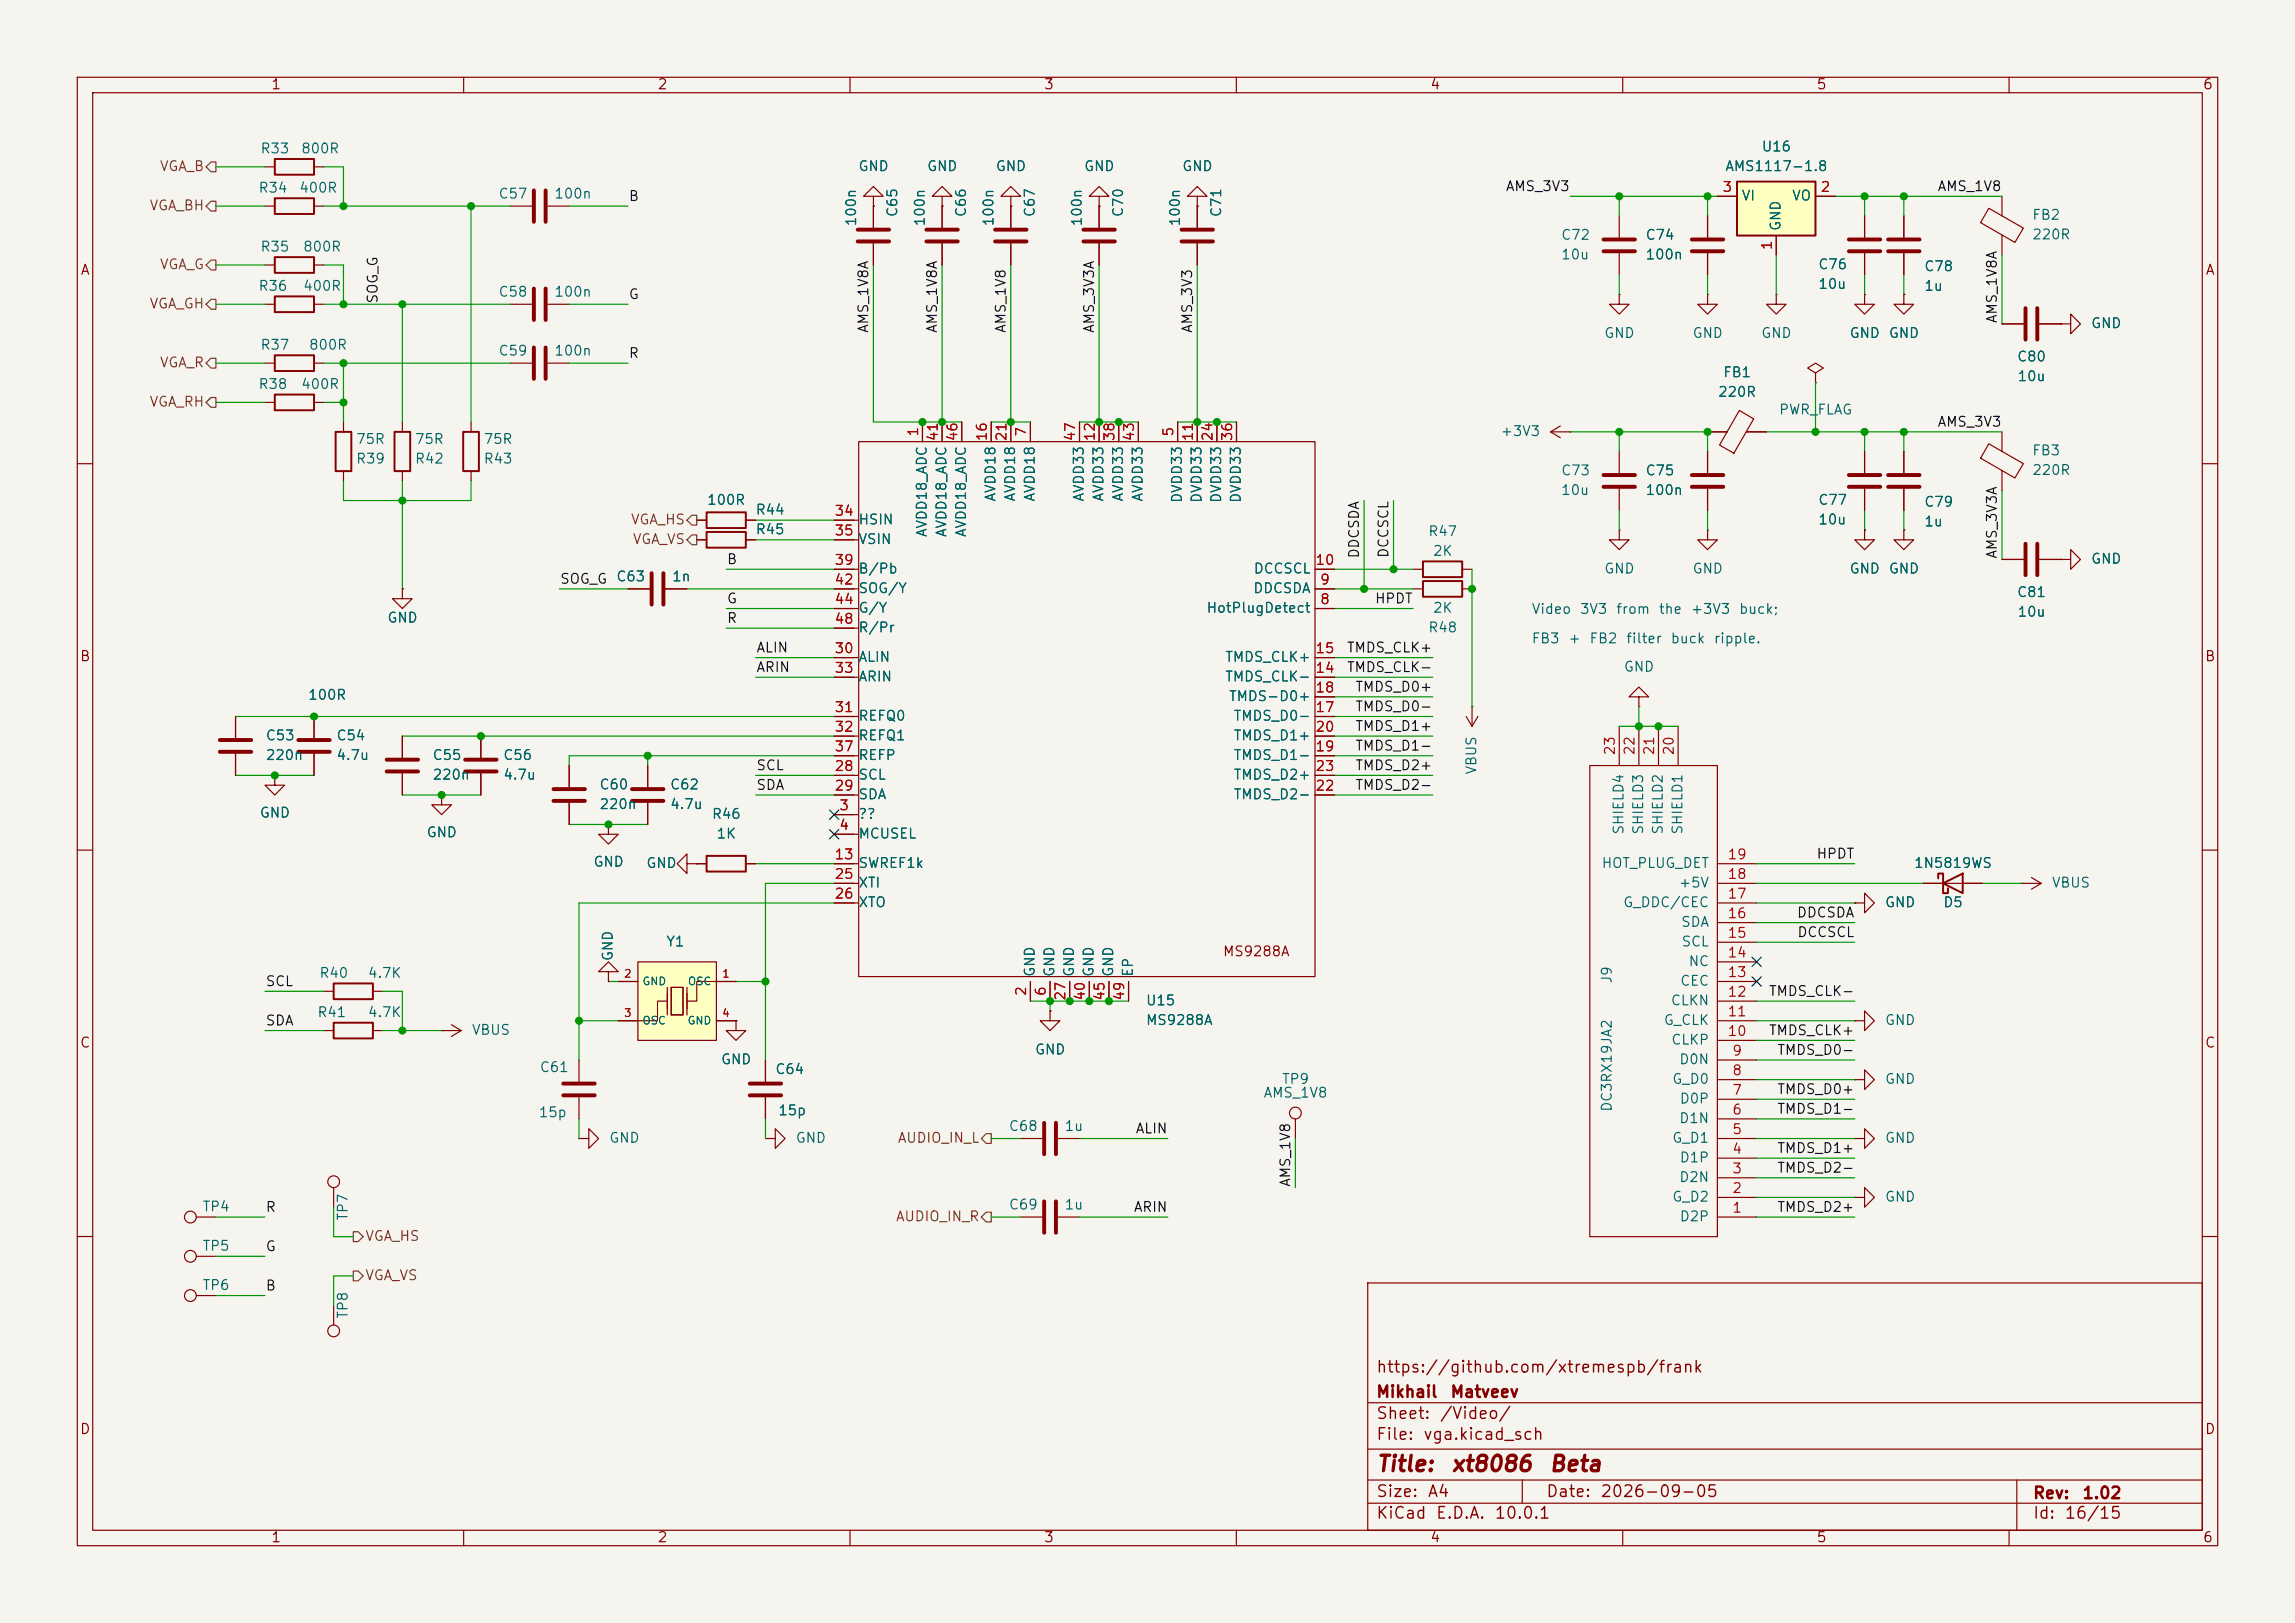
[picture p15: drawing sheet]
<svg xmlns="http://www.w3.org/2000/svg" width="297mm" height="210mm" viewBox="0 0 297 210" stroke-linecap="round" stroke-linejoin="round" font-family="sans-serif">
<defs><g id="words">
<g font-size="2" fill="#840000">
<text x="178" y="190.9">Title:</text>
<text x="187.7" y="190.9">xt8086</text>
<text x="200.4" y="190.9">Beta</text>
</g>
<g font-size="1.5" fill="#840000">
<text x="178" y="178">https://github.com/xtremespb/frank</text>
<text x="178" y="184">Sheet:</text>
<text x="178" y="181.2">Mikhail</text>
<text x="186.2" y="184">/Video/</text>
<text x="187.6" y="181.2">Matveev</text>
<text x="178" y="186.7">File:</text>
<text x="184.1" y="186.7">vga.kicad_sch</text>
<text x="178" y="196.9">KiCad</text>
<text x="178" y="194.1">Size:</text>
<text x="184.7" y="194.1">A4</text>
<text x="185.7" y="196.9">E.D.A.</text>
<text x="193.3" y="196.9">10.0.1</text>
<text x="200" y="194.1">Date:</text>
<text x="207" y="194.1">2026-09-05</text>
<text x="263" y="194.3">Rev:</text>
<text x="263" y="196.9">Id:</text>
<text x="267.1" y="196.9">16/15</text>
<text x="269.4" y="194.3">1.02</text>
</g>
<g font-size="1.3" fill="#840000">
<text x="35" y="11.9">1</text>
<text x="85" y="11.9">2</text>
<text x="135" y="11.9">3</text>
<text x="185" y="11.9">4</text>
<text x="235" y="11.9">5</text>
<text x="285" y="11.9">6</text>
<text x="10.3" y="35.9">A</text>
<text x="285.3" y="35.9">A</text>
<text x="10.3" y="85.9">B</text>
<text x="285.3" y="85.9">B</text>
<text x="158.2" y="124.1">MS9288A</text>
<text x="10.3" y="135.9">C</text>
<text x="285.3" y="135.9">C</text>
<text x="10.3" y="185.9">D</text>
<text x="285.3" y="185.9">D</text>
<text x="35" y="199.9">1</text>
<text x="85" y="199.9">2</text>
<text x="135" y="199.9">3</text>
<text x="185" y="199.9">4</text>
<text x="235" y="199.9">5</text>
<text x="285" y="199.9">6</text>
</g>
<g font-size="1.3" fill="#725600">
<text x="20.6" y="22.5">VGA_B</text>
<text x="19.3" y="27.5">VGA_BH</text>
<text x="20.6" y="35.2">VGA_G</text>
<text x="19.3" y="40.2">VGA_GH</text>
<text x="20.6" y="47.9">VGA_R</text>
<text x="19.3" y="52.9">VGA_RH</text>
<text x="81.6" y="68.2">VGA_HS</text>
<text x="81.8" y="70.7">VGA_VS</text>
<text x="116.1" y="148.2">AUDIO_IN_L</text>
<text x="47.2" y="160.9">VGA_HS</text>
<text x="115.8" y="158.3">AUDIO_IN_R</text>
<text x="47.2" y="166">VGA_VS</text>
</g>
<g font-size="1.3" fill="#006464">
<text x="33.6" y="20.2">R33</text>
<text x="38.9" y="20.2">800R</text>
<text x="111" y="22.5">GND</text>
<text x="119.9" y="22.5">GND</text>
<text x="128.8" y="22.5">GND</text>
<text x="140.2" y="22.5">GND</text>
<text x="152.9" y="22.5">GND</text>
<text x="223.2" y="22.5">AMS1117-1.8</text>
<text x="227.9" y="19.9">U16</text>
<text x="33.4" y="25.2">R34</text>
<text x="38.6" y="25.2">400R</text>
<text x="64.4" y="26">C57</text>
<text x="71.6" y="26">100n</text>
<text x="111.1" y="29.4" transform="rotate(-90 111.1 29.4)">100n</text>
<text x="116.4" y="28.2" transform="rotate(-90 116.4 28.2)">C65</text>
<text x="120" y="29.4" transform="rotate(-90 120 29.4)">100n</text>
<text x="125.3" y="28.2" transform="rotate(-90 125.3 28.2)">C66</text>
<text x="128.9" y="29.4" transform="rotate(-90 128.9 29.4)">100n</text>
<text x="134.2" y="28.2" transform="rotate(-90 134.2 28.2)">C67</text>
<text x="140.3" y="29.4" transform="rotate(-90 140.3 29.4)">100n</text>
<text x="145.6" y="28.2" transform="rotate(-90 145.6 28.2)">C70</text>
<text x="153" y="29.4" transform="rotate(-90 153 29.4)">100n</text>
<text x="158.3" y="28.2" transform="rotate(-90 158.3 28.2)">C71</text>
<text x="225.3" y="26.3">VI</text>
<text x="230.7" y="30" transform="rotate(-90 230.7 30)">GND</text>
<text x="231.8" y="26.3">VO</text>
<text x="262.9" y="28.8">FB2</text>
<text x="33.6" y="32.9">R35</text>
<text x="39.1" y="32.9">800R</text>
<text x="201.9" y="31.3">C72</text>
<text x="201.9" y="33.9">10u</text>
<text x="212.9" y="33.9">100n</text>
<text x="212.9" y="31.3">C74</text>
<text x="235.2" y="35.2">C76</text>
<text x="248.9" y="35.4">C78</text>
<text x="262.9" y="31.3">220R</text>
<text x="33.4" y="37.9">R36</text>
<text x="39.1" y="37.9">400R</text>
<text x="64.4" y="38.7">C58</text>
<text x="71.6" y="38.7">100n</text>
<text x="235.2" y="37.7">10u</text>
<text x="248.9" y="37.9">1u</text>
<text x="33.6" y="45.6">R37</text>
<text x="39.9" y="45.6">800R</text>
<text x="64.4" y="46.3">C59</text>
<text x="71.6" y="46.3">100n</text>
<text x="207.5" y="44">GND</text>
<text x="218.9" y="44">GND</text>
<text x="227.8" y="44">GND</text>
<text x="239.3" y="44">GND</text>
<text x="244.3" y="44">GND</text>
<text x="260.9" y="47.1">C80</text>
<text x="270.5" y="42.8">GND</text>
<text x="33.4" y="50.6">R38</text>
<text x="38.9" y="50.6">400R</text>
<text x="222.2" y="51.7">220R</text>
<text x="222.9" y="49.1">FB1</text>
<text x="230.1" y="53.9">PWR_FLAG</text>
<text x="261" y="49.6">10u</text>
<text x="46" y="57.8">75R</text>
<text x="53.6" y="57.8">75R</text>
<text x="62.5" y="57.8">75R</text>
<text x="194.1" y="56.7">+3V3</text>
<text x="262.9" y="59.2">FB3</text>
<text x="46" y="60.3">R39</text>
<text x="53.6" y="60.3">R42</text>
<text x="62.5" y="60.3">R43</text>
<text x="91.4" y="65.6">100R</text>
<text x="129.1" y="65" transform="rotate(-90 129.1 65)">AVDD18</text>
<text x="131.7" y="65" transform="rotate(-90 131.7 65)">AVDD18</text>
<text x="134.2" y="65" transform="rotate(-90 134.2 65)">AVDD18</text>
<text x="140.6" y="65" transform="rotate(-90 140.6 65)">AVDD33</text>
<text x="143.1" y="65" transform="rotate(-90 143.1 65)">AVDD33</text>
<text x="145.6" y="65" transform="rotate(-90 145.6 65)">AVDD33</text>
<text x="148.2" y="65" transform="rotate(-90 148.2 65)">AVDD33</text>
<text x="153.3" y="65.2" transform="rotate(-90 153.3 65.2)">DVDD33</text>
<text x="155.8" y="65.2" transform="rotate(-90 155.8 65.2)">DVDD33</text>
<text x="158.3" y="65.2" transform="rotate(-90 158.3 65.2)">DVDD33</text>
<text x="160.9" y="65.2" transform="rotate(-90 160.9 65.2)">DVDD33</text>
<text x="201.9" y="61.8">C73</text>
<text x="201.9" y="64.4">10u</text>
<text x="212.9" y="64.4">100n</text>
<text x="212.9" y="61.8">C75</text>
<text x="235.2" y="65.6">C77</text>
<text x="248.9" y="65.9">C79</text>
<text x="262.9" y="61.8">220R</text>
<text x="97.7" y="69.4">R45</text>
<text x="97.7" y="66.9">R44</text>
<text x="111" y="68.2">HSIN</text>
<text x="111" y="70.7">VSIN</text>
<text x="120.2" y="69.6" transform="rotate(-90 120.2 69.6)">AVDD18_ADC</text>
<text x="122.8" y="69.6" transform="rotate(-90 122.8 69.6)">AVDD18_ADC</text>
<text x="125.3" y="69.6" transform="rotate(-90 125.3 69.6)">AVDD18_ADC</text>
<text x="184.7" y="69.7">R47</text>
<text x="235.2" y="68.2">10u</text>
<text x="248.9" y="68.4">1u</text>
<text x="79.7" y="75.5">C63</text>
<text x="86.9" y="75.5">1n</text>
<text x="111" y="74.5">B/Pb</text>
<text x="111" y="77.1">SOG/Y</text>
<text x="162.1" y="77.1">DDCSDA</text>
<text x="162.2" y="74.5">DCCSCL</text>
<text x="185.3" y="72.2">2K</text>
<text x="207.5" y="74.5">GND</text>
<text x="218.9" y="74.5">GND</text>
<text x="239.3" y="74.5">GND</text>
<text x="244.3" y="74.5">GND</text>
<text x="260.9" y="77.6">C81</text>
<text x="270.5" y="73.3">GND</text>
<text x="50" y="80.9">GND</text>
<text x="111" y="79.6">G/Y</text>
<text x="111" y="82.1">R/Pr</text>
<text x="156" y="79.6">HotPlugDetect</text>
<text x="184.7" y="82.1">R48</text>
<text x="185.3" y="79.6">2K</text>
<text x="261" y="80.1">10u</text>
<text x="111" y="86">ALIN</text>
<text x="111" y="88.5">ARIN</text>
<text x="158.5" y="88.5">TMDS_CLK-</text>
<text x="158.5" y="86">TMDS_CLK+</text>
<text x="210.1" y="87.2">GND</text>
<text x="39.8" y="90.9">100R</text>
<text x="111" y="93.6">REFQ0</text>
<text x="158.9" y="91">TMDS-D0+</text>
<text x="159.6" y="93.6">TMDS_D0-</text>
<text x="34.3" y="98.7">220n</text>
<text x="34.3" y="96.1">C53</text>
<text x="43.4" y="96.1">C54</text>
<text x="43.4" y="98.7">4.7u</text>
<text x="55.9" y="101.2">220n</text>
<text x="55.9" y="98.7">C55</text>
<text x="65" y="98.7">C56</text>
<text x="65" y="101.2">4.7u</text>
<text x="111" y="101.2">SCL</text>
<text x="111" y="96.1">REFQ1</text>
<text x="111" y="98.7">REFP</text>
<text x="159.6" y="98.7">TMDS_D1-</text>
<text x="159.6" y="96.1">TMDS_D1+</text>
<text x="159.6" y="101.2">TMDS_D2+</text>
<text x="191.4" y="100.3" transform="rotate(-90 191.4 100.3)">VBUS</text>
<text x="33.5" y="106.1">GND</text>
<text x="77.5" y="105">220n</text>
<text x="77.5" y="102.5">C60</text>
<text x="86.6" y="102.5">C62</text>
<text x="86.6" y="105">4.7u</text>
<text x="92" y="106.3">R46</text>
<text x="111" y="106.3">??</text>
<text x="111" y="103.7">SDA</text>
<text x="159.6" y="103.7">TMDS_D2-</text>
<text x="55.1" y="108.6">GND</text>
<text x="76.7" y="112.5">GND</text>
<text x="83.5" y="112.6">GND</text>
<text x="92.6" y="108.8">1K</text>
<text x="111" y="108.8">MCUSEL</text>
<text x="111" y="112.6">SWREF1k</text>
<text x="207.2" y="112.6">HOT_PLUG_DET</text>
<text x="210.4" y="108.1" transform="rotate(-90 210.4 108.1)">SHIELD4</text>
<text x="213" y="108.1" transform="rotate(-90 213 108.1)">SHIELD3</text>
<text x="215.5" y="108.1" transform="rotate(-90 215.5 108.1)">SHIELD2</text>
<text x="218" y="108.1" transform="rotate(-90 218 108.1)">SHIELD1</text>
<text x="247.6" y="112.6">1N5819WS</text>
<text x="111" y="115.2">XTI</text>
<text x="111" y="117.7">XTO</text>
<text x="210" y="117.7">G_DDC/CEC</text>
<text x="217.2" y="115.2">+5V</text>
<text x="243.8" y="117.7">GND</text>
<text x="251.4" y="117.7">D5</text>
<text x="265.4" y="115.2">VBUS</text>
<text x="79.6" y="124.5" transform="rotate(-90 79.6 124.5)">GND</text>
<text x="86.1" y="122.8">Y1</text>
<text x="217.5" y="120.2">SDA</text>
<text x="217.5" y="122.8">SCL</text>
<text x="218.4" y="125.3">NC</text>
<text x="41" y="131.9">R41</text>
<text x="41.2" y="126.8">R40</text>
<text x="47.5" y="131.9">4.7K</text>
<text x="47.5" y="126.8">4.7K</text>
<text x="134.2" y="126.5" transform="rotate(-90 134.2 126.5)">GND</text>
<text x="136.8" y="126.5" transform="rotate(-90 136.8 126.5)">GND</text>
<text x="139.3" y="126.5" transform="rotate(-90 139.3 126.5)">GND</text>
<text x="141.8" y="126.5" transform="rotate(-90 141.8 126.5)">GND</text>
<text x="144.4" y="126.5" transform="rotate(-90 144.4 126.5)">GND</text>
<text x="146.9" y="126.5" transform="rotate(-90 146.9 126.5)">EP</text>
<text x="148.2" y="130.4">U15</text>
<text x="208.9" y="127.4" transform="rotate(-90 208.9 127.4)">J9</text>
<text x="216.1" y="130.4">CLKN</text>
<text x="217.3" y="127.9">CEC</text>
<text x="61" y="134.2">VBUS</text>
<text x="133.9" y="136.8">GND</text>
<text x="148.2" y="132.9">MS9288A</text>
<text x="215.2" y="132.9">G_CLK</text>
<text x="216.2" y="135.5">CLKP</text>
<text x="243.8" y="132.9">GND</text>
<text x="69.8" y="139">C61</text>
<text x="93.2" y="138">GND</text>
<text x="100.2" y="139.3">C64</text>
<text x="163.4" y="142.3">AMS_1V8</text>
<text x="165.8" y="140.6">TP9</text>
<text x="208.9" y="144" transform="rotate(-90 208.9 144)">DC3RX19JA2</text>
<text x="216.3" y="140.6">G_D0</text>
<text x="217.2" y="138">D0N</text>
<text x="217.3" y="143.1">D0P</text>
<text x="243.8" y="140.6">GND</text>
<text x="69.6" y="144.9">15p</text>
<text x="78.7" y="148.2">GND</text>
<text x="100.6" y="144.6">15p</text>
<text x="102.9" y="148.2">GND</text>
<text x="130.5" y="146.7">C68</text>
<text x="137.7" y="146.7">1u</text>
<text x="216.3" y="148.2">G_D1</text>
<text x="217.2" y="145.6">D1N</text>
<text x="243.8" y="148.2">GND</text>
<text x="216.3" y="155.8">G_D2</text>
<text x="217.2" y="153.3">D2N</text>
<text x="217.3" y="150.7">D1P</text>
<text x="243.8" y="155.8">GND</text>
<text x="26.1" y="157.1">TP4</text>
<text x="45.3" y="158" transform="rotate(-90 45.3 158)">TP7</text>
<text x="130.5" y="156.8">C69</text>
<text x="137.7" y="156.8">1u</text>
<text x="217.3" y="158.3">D2P</text>
<text x="26.1" y="162.2">TP5</text>
<text x="26.1" y="167.2">TP6</text>
<text x="45.3" y="170.7" transform="rotate(-90 45.3 170.7)">TP8</text>
</g>
<g font-size="1.3" fill="#0f0f0f">
<text x="81.3" y="26.3">B</text>
<text x="194.8" y="25.1">AMS_3V3</text>
<text x="250.7" y="25.1">AMS_1V8</text>
<text x="49.2" y="39.4" transform="rotate(-90 49.2 39.4)">SOG_G</text>
<text x="81.3" y="39">G</text>
<text x="258.7" y="41.9" transform="rotate(-90 258.7 41.9)">AMS_1V8A</text>
<text x="81.3" y="46.6">R</text>
<text x="112.7" y="43.2" transform="rotate(-90 112.7 43.2)">AMS_1V8A</text>
<text x="121.6" y="43.2" transform="rotate(-90 121.6 43.2)">AMS_1V8A</text>
<text x="130.5" y="43.2" transform="rotate(-90 130.5 43.2)">AMS_1V8</text>
<text x="141.9" y="43.2" transform="rotate(-90 141.9 43.2)">AMS_3V3A</text>
<text x="154.6" y="43.2" transform="rotate(-90 154.6 43.2)">AMS_3V3</text>
<text x="250.7" y="55.5">AMS_3V3</text>
<text x="72.4" y="75.9">SOG_G</text>
<text x="94" y="73.3">B</text>
<text x="176.2" y="72.4" transform="rotate(-90 176.2 72.4)">DDCSDA</text>
<text x="180" y="72.3" transform="rotate(-90 180 72.3)">DCCSCL</text>
<text x="258.7" y="72.4" transform="rotate(-90 258.7 72.4)">AMS_3V3A</text>
<text x="94" y="80.9">R</text>
<text x="94" y="78.4">G</text>
<text x="177.8" y="78.4">HPDT</text>
<text x="97.8" y="87.3">ARIN</text>
<text x="97.8" y="84.7">ALIN</text>
<text x="174.2" y="87.3">TMDS_CLK-</text>
<text x="174.2" y="84.7">TMDS_CLK+</text>
<text x="175.3" y="89.8">TMDS_D0+</text>
<text x="175.3" y="94.9">TMDS_D1+</text>
<text x="175.3" y="92.4">TMDS_D0-</text>
<text x="97.8" y="100">SCL</text>
<text x="175.3" y="100">TMDS_D2+</text>
<text x="175.3" y="97.4">TMDS_D1-</text>
<text x="97.8" y="102.5">SDA</text>
<text x="175.3" y="102.5">TMDS_D2-</text>
<text x="235" y="111.4">HPDT</text>
<text x="232.4" y="119">DDCSDA</text>
<text x="232.5" y="121.6">DCCSCL</text>
<text x="34.3" y="127.9">SCL</text>
<text x="228.8" y="129.2">TMDS_CLK-</text>
<text x="34.3" y="133">SDA</text>
<text x="228.8" y="134.3">TMDS_CLK+</text>
<text x="229.9" y="136.8">TMDS_D0-</text>
<text x="229.9" y="141.9">TMDS_D0+</text>
<text x="146.9" y="147">ALIN</text>
<text x="229.9" y="149.5">TMDS_D1+</text>
<text x="229.9" y="144.4">TMDS_D1-</text>
<text x="167.3" y="153.7" transform="rotate(-90 167.3 153.7)">AMS_1V8</text>
<text x="229.9" y="152.1">TMDS_D2-</text>
<text x="34.3" y="157.1">R</text>
<text x="146.6" y="157.1">ARIN</text>
<text x="229.9" y="157.1">TMDS_D2+</text>
<text x="34.3" y="167.3">B</text>
<text x="34.3" y="162.2">G</text>
</g>
<g font-size="1.3" fill="#a90000">
<text x="222.8" y="25.1">3</text>
<text x="235.5" y="25.1">2</text>
<text x="229.6" y="32.5" transform="rotate(-90 229.6 32.5)">1</text>
<text x="119.1" y="56.6" transform="rotate(-90 119.1 56.6)">1</text>
<text x="121.7" y="57.2" transform="rotate(-90 121.7 57.2)">41</text>
<text x="124.2" y="57.2" transform="rotate(-90 124.2 57.2)">46</text>
<text x="128" y="57.2" transform="rotate(-90 128 57.2)">16</text>
<text x="130.6" y="57.2" transform="rotate(-90 130.6 57.2)">21</text>
<text x="133.1" y="56.6" transform="rotate(-90 133.1 56.6)">7</text>
<text x="139.4" y="57.2" transform="rotate(-90 139.4 57.2)">47</text>
<text x="142" y="57.2" transform="rotate(-90 142 57.2)">12</text>
<text x="144.5" y="57.2" transform="rotate(-90 144.5 57.2)">38</text>
<text x="147.1" y="57.2" transform="rotate(-90 147.1 57.2)">43</text>
<text x="152.1" y="56.6" transform="rotate(-90 152.1 56.6)">5</text>
<text x="154.7" y="57.2" transform="rotate(-90 154.7 57.2)">11</text>
<text x="157.2" y="57.2" transform="rotate(-90 157.2 57.2)">24</text>
<text x="159.8" y="57.2" transform="rotate(-90 159.8 57.2)">36</text>
<text x="107.9" y="67.1">34</text>
<text x="107.9" y="69.6">35</text>
<text x="107.9" y="73.4">39</text>
<text x="107.9" y="75.9">42</text>
<text x="170.1" y="73.4">10</text>
<text x="170.7" y="75.9">9</text>
<text x="107.9" y="78.5">44</text>
<text x="107.9" y="81">48</text>
<text x="170.7" y="78.5">8</text>
<text x="107.9" y="84.8">30</text>
<text x="107.9" y="87.4">33</text>
<text x="170.1" y="87.4">14</text>
<text x="170.1" y="84.8">15</text>
<text x="170.1" y="89.9">18</text>
<text x="107.9" y="92.5">31</text>
<text x="107.9" y="95">32</text>
<text x="170.1" y="92.5">17</text>
<text x="170.1" y="95">20</text>
<text x="107.9" y="100.1">28</text>
<text x="107.9" y="97.5">37</text>
<text x="170.1" y="97.5">19</text>
<text x="170.1" y="100.1">23</text>
<text x="209.3" y="97.8" transform="rotate(-90 209.3 97.8)">23</text>
<text x="211.8" y="97.8" transform="rotate(-90 211.8 97.8)">22</text>
<text x="214.4" y="97.8" transform="rotate(-90 214.4 97.8)">21</text>
<text x="216.9" y="97.8" transform="rotate(-90 216.9 97.8)">20</text>
<text x="107.9" y="102.6">29</text>
<text x="108.5" y="105.2">3</text>
<text x="108.5" y="107.7">4</text>
<text x="170.1" y="102.6">22</text>
<text x="107.9" y="111.5">13</text>
<text x="223.5" y="111.5">19</text>
<text x="107.9" y="114">25</text>
<text x="107.9" y="116.6">26</text>
<text x="223.5" y="119.1">16</text>
<text x="223.5" y="116.6">17</text>
<text x="223.5" y="114">18</text>
<text x="223.5" y="124.2">14</text>
<text x="223.5" y="121.7">15</text>
<text x="133.1" y="129" transform="rotate(-90 133.1 129)">2</text>
<text x="135.6" y="129" transform="rotate(-90 135.6 129)">6</text>
<text x="138.2" y="129.6" transform="rotate(-90 138.2 129.6)">27</text>
<text x="140.7" y="129.6" transform="rotate(-90 140.7 129.6)">40</text>
<text x="143.3" y="129.6" transform="rotate(-90 143.3 129.6)">45</text>
<text x="145.8" y="129.6" transform="rotate(-90 145.8 129.6)">49</text>
<text x="223.5" y="131.8">11</text>
<text x="223.5" y="129.3">12</text>
<text x="223.5" y="126.7">13</text>
<text x="223.5" y="134.4">10</text>
<text x="224.1" y="136.9">9</text>
<text x="224.1" y="142">7</text>
<text x="224.1" y="139.4">8</text>
<text x="224.1" y="149.6">4</text>
<text x="224.1" y="147.1">5</text>
<text x="224.1" y="144.5">6</text>
<text x="224.1" y="154.7">2</text>
<text x="224.1" y="152.1">3</text>
<text x="224.1" y="157.2">1</text>
</g>
<g font-size="1.3" fill="#0000c2">
<text x="198.1" y="79.8">Video</text>
<text x="198.1" y="83.6">FB3</text>
<text x="202.9" y="83.6">+</text>
<text x="204.4" y="79.8">3V3</text>
<text x="205.6" y="83.6">FB2</text>
<text x="209" y="79.8">from</text>
<text x="210.3" y="83.6">filter</text>
<text x="214.6" y="79.8">the</text>
<text x="216.1" y="83.6">buck</text>
<text x="218.7" y="79.8">+3V3</text>
<text x="221.7" y="83.6">ripple.</text>
<text x="225" y="79.8">buck;</text>
</g>
<g font-size="1" fill="#a90000">
<text x="80.7" y="126.7">2</text>
<text x="80.7" y="131.8">3</text>
<text x="93.4" y="131.8">4</text>
<text x="93.4" y="126.7">1</text>
</g>
<g font-size="1" fill="#006464">
<text x="83.1" y="127.7">GND</text>
<text x="88.9" y="127.7">OSC</text>
<text x="83.1" y="132.8">OSC</text>
<text x="88.9" y="132.8">GND</text>
</g>
</g></defs>
<path d="M0 0h297v210h-297z" fill="#f5f4ef" stroke="#f5f4ef" stroke-width=".13"/>
<g fill="none" stroke="#840000" stroke-width=".15">
<path d="M10 10h277v190h-277zM12 12h273v186h-273zM60 10v2M110 10v2M160 10v2M210 10v2M260 10v2M34.3 26.7h1.3M34.3 39.4h1.3M34.3 34.3h1.3M34.3 21.6h1.3M40.6 26.7h1.3"/>
<path d="M40.6 39.4h1.3M40.6 34.3h1.3M40.6 21.6h1.3M66 26.7h2.8M66 39.4h2.8M70.9 26.7h2.8M70.9 39.4h2.8M113 25.4h-1.2l1.2-1.3 1.3 1.3h-1.3v1.3M113 26.7h.1M113 26.7v2.8M113 31.5v2.8M121.9 25.4h-1.3l1.3-1.3 1.3 1.3h-1.3v1.3"/>
<path d="M121.9 26.7h.1M121.9 26.7v2.8M121.9 31.5v2.8M130.8 25.4h-1.3l1.3-1.3 1.3 1.3h-1.3v1.3M130.8 26.7h.1M130.8 26.7v2.8M130.8 31.5v2.8M142.2 25.4h-1.2l1.2-1.3 1.3 1.3h-1.3v1.3M142.2 26.7h.1M142.2 26.7v2.8M142.2 31.5v2.8M154.9 25.4h-1.2l1.2-1.3 1.3 1.3h-1.3v1.3"/>
<path d="M154.9 26.7h.1M154.9 26.7v2.8M154.9 31.5v2.8M209.5 38.1v1.3h1.3l-1.3 1.2-1.2-1.2h1.2M209.5 38.1h.1M209.5 27.9v2.8M209.5 32.8v2.8M221 38.1v1.3h1.2l-1.2 1.2-1.3-1.2h1.3M221 38.1h.1M221 27.9v2.8M221 32.8v2.8M229.9 38.1v1.3h1.2l-1.2 1.2-1.3-1.2h1.3"/>
<path d="M229.9 38.1h.1M241.3 38.1v1.3h1.3l-1.3 1.2-1.3-1.2h1.3M241.3 38.1h.1M246.4 38.1v1.3h1.2l-1.2 1.2-1.3-1.2h1.3M246.4 38.1h.1M34.3 47h1.3M34.3 52.1h1.3M40.6 47h1.3M40.6 52.1h1.3M44.4 54.6v1.3M52.1 54.6v1.3M61 54.6v1.3"/>
<path d="M66 47h2.8M70.9 47h2.8M111.1 57.2h59.1v69.2h-59.1zM119.4 54.6v2.6M121.9 54.6v2.6M124.5 54.6v2.6M128.3 54.6v2.6M130.8 54.6v2.6M133.3 54.6v2.6M139.7 54.6v2.6M142.2 54.6v2.6M144.8 54.6v2.6"/>
<path d="M147.3 54.6v2.6M152.4 54.6v2.6M154.9 54.6v2.6M157.5 54.6v2.6M160 54.6v2.6M200.7 55.9h2.5M200.7 55.9l1.2 .7M201.9 55.1l-1.2 .8M203.2 55.9h.1M209.5 58.4v2.8M221 55.9h2.5M221 58.4v2.8"/>
<path d="M225.1 53.1l1.8 1.1-2.5 4.4-1.9-1zM226 55.9h2.6M10 60h2M44.4 61v1.2M52.1 76.2v1.3h1.2l-1.2 1.2-1.3-1.2h1.3M52.1 76.2h.1M52.1 61v1.2M61 61v1.2M107.9 67.3h3.2M107.9 69.9h3.2M107.9 73.7h3.2M107.9 76.2h3.2"/>
<path d="M107.9 78.7h3.2M170.2 73.7h2.5M170.2 76.2h2.5M170.2 78.7h2.5M182.9 73.7h1.2M182.9 76.2h1.2M189.2 73.7h1.3M189.2 76.2h1.3M209.5 68.6v1.3h1.3l-1.3 1.2-1.2-1.2h1.2M209.5 68.6h.1M209.5 63.2v2.8M221 68.6v1.3h1.2l-1.2 1.2-1.3-1.2h1.3"/>
<path d="M221 68.6h.1M221 63.2v2.8M285 60h2M52.1 95.3v2.7M107.9 81.3h3.2M107.9 85.1h3.2M107.9 87.6h3.2M107.9 92.7h3.2M107.9 95.3h3.2M107.9 97.8h3.2M170.2 85.1h2.5M170.2 87.6h2.5"/>
<path d="M170.2 92.7h2.5M170.2 95.3h2.5M170.2 97.8h2.5M170.2 90.2h2.5M212.1 90.2h-1.3l1.3-1.3 1.3 1.3h-1.3v1.2M212.1 91.4h.1M10 110h2M35.6 100.3v1.3h1.2l-1.2 1.3-1.3-1.3h1.3M35.6 100.3h.1M52.1 100.1v2.8M57.1 102.9v1.2h1.3l-1.3 1.3-1.2-1.3h1.2M57.1 102.9h.1"/>
<path d="M107.9 100.3h3.2M107.9 102.9h3.2M107.9 105.4h3.2M107.9 108h3.2M107.9 111.8h3.2M107.9 114.3h3.2M107.9 116.8h3.2M170.2 100.3h2.5M170.2 102.9h2.5M240 116.8h1.3v-1.2l1.3 1.2-1.3 1.3v-1.3M240 116.8h.1M248.9 114.3h7.6"/>
<path d="M261.6 114.3h.1M261.6 114.3h2.6M262.9 113.5l1.3 .8M264.2 114.3l-1.3 .8M285 110h2M41.9 133.4h1.3M41.9 128.3h1.3M48.3 133.4h1.2M48.3 128.3h1.2M57.1 133.4h.1M57.1 133.4h2.6M58.4 132.6l1.3 .8"/>
<path d="M59.7 133.4l-1.3 .7M74.9 137.2v2.8M78.7 125.7h-1.2l1.2-1.2 1.3 1.2h-1.3v1.3M78.7 127h.1M99.1 137.2v2.8M133.3 127v2.5M135.9 130.8v1.3h-1.3l1.3 1.3 1.3-1.3h-1.3M135.9 130.8h.1M135.9 127v2.5M138.4 127v2.5M141 127v2.5M143.5 127v2.5"/>
<path d="M146 127v2.5M240 139.7h1.3v-1.3l1.3 1.3-1.3 1.3v-1.3M240 139.7h.1M240 132.1h1.3v-1.3l1.3 1.3-1.3 1.3v-1.3M240 132.1h.1M25.4 157.5h2.5M43.2 153.7v2.5M74.9 147.3h1.3v1.3l1.3-1.3-1.3-1.2v1.2M74.9 147.3h.1M74.9 142v2.8M99.1 147.3h1.2v1.3l1.3-1.3-1.3-1.2v1.2M99.1 147.3h.1"/>
<path d="M99.1 142v2.8M167.6 144.8v2.5M240 154.9h1.3v-1.2l1.3 1.2-1.3 1.3v-1.3M240 154.9h.1M240 147.3h1.3v-1.2l1.3 1.2-1.3 1.3v-1.3M240 147.3h.1M10 160h2M25.4 162.6h2.5M25.4 167.6h2.5M43.2 168.9v2.6M177 166h108v32h-108zM285 160h2"/>
<path d="M60 198v2M110 198v2M160 198v2M177 194.5h108M177 191.5h108M177 187.5h108M177 181.5h108M197 191.5v3M210 198v2M260 198v2M261 191.5v6.5"/>
<circle cx="24.6" cy="157.5" r=".76"/>
<circle cx="43.2" cy="152.9" r=".76"/>
<circle cx="167.6" cy="144" r=".76"/>
<circle cx="24.6" cy="167.6" r=".76"/>
<circle cx="24.6" cy="162.6" r=".76"/>
<circle cx="43.2" cy="172.2" r=".76"/>
</g>
<g fill="none" stroke="#840000" stroke-width=".51">
<path d="M69.1 24.6v4.1M69.1 37.3v4.1M70.6 24.6v4.1M70.6 37.3v4.1M111 31.2h4.1M111 29.7h4.1M119.9 31.2h4.1M119.9 29.7h4.1M128.8 31.2h4M128.8 29.7h4M140.2 31.2h4.1M140.2 29.7h4.1"/>
<path d="M152.9 31.2h4.1M152.9 29.7h4.1M207.5 31h4.1M207.5 32.5h4.1M218.9 31h4.1M218.9 32.5h4.1M69.1 45v4M70.6 45v4M207.5 61.5h4.1M207.5 63h4.1M218.9 61.5h4.1M218.9 63h4.1"/>
<path d="M50 98.3h4.1M50 99.8h4.1M72.9 140.2h4.1M72.9 141.7h4.1M97 140.2h4.1M97 141.7h4.1"/>
</g>
<g fill="none" stroke="#840000" stroke-width=".25">
<path d="M35.6 38.4h5v2h-5zM35.6 33.3h5v2h-5zM35.6 25.7h5v2h-5zM35.6 20.6h5v2h-5zM35.6 51.1h5v2h-5zM35.6 46h5v2h-5zM43.4 55.9h2.1v5.1h-2.1zM51.1 55.9h2v5.1h-2zM59.9 55.9h2.1v5.1h-2.1zM184.1 75.2h5.1v2h-5.1zM184.1 72.6h5.1v2.1h-5.1zM250.8 113.7v-.7h.7v2.6h.6v-.7"/>
<path d="M251.5 114.3l2.5-1.3v2.6zM43.2 132.3h5.1v2.1h-5.1zM43.2 127.3h5.1v2h-5.1z"/>
</g>
<path d="M82.5 124.5h10.2v10.1h-10.2z" fill="#ffffc2"/>
<g fill="none" stroke="#840000" stroke-width=".15">
<path d="M241.3 27.9v2.8M241.3 32.8v2.8M81.3 76.2h2.8M86.1 76.2h2.8M90.2 69.9h1.2M96.5 69.9h1.3M83.8 99.1v2.8M83.8 103.9v2.8M88.9 111.8v1.2l-1.3-1.2 1.3-1.3v1.3h1.3M90.2 111.8h.1M90.2 111.8h1.2M96.5 111.8h1.3"/>
<path d="M80 127h2.5M82.5 124.5h10.2v10.1h-10.2zM86.4 129.5h-1.3v2.6h-5.1M86.4 127.8v3.5M86.9 127.8h1.5v3.5h-1.5zM88.9 127.8v3.5M92.7 132.1h2.5M95.2 127h-5v2.5h-1.3M95.2 132.1v1.3h-1.2l1.2 1.2 1.3-1.2h-1.3M95.2 132.1h.1M132.1 157.5h2.8M132.1 147.3h2.8"/>
<path d="M136.9 157.5h2.8M136.9 147.3h2.8"/>
</g>
<path d="M91.4 68.8h5.1v2.1h-5.1zM91.4 110.7h5.1v2.1h-5.1z" fill="none" stroke="#840000" stroke-width=".25"/>
<path d="M239.3 31h4M239.3 32.5h4M84.3 74.2v4M85.9 74.2v4M81.8 102.1h4.1M81.8 103.6h4.1M135.1 145.3v4.1M135.1 155.4v4.1M136.7 145.3v4.1M136.7 155.4v4.1" fill="none" stroke="#840000" stroke-width=".51"/>
<path d="M224.8 23.5h10.1v7h-10.1z" fill="#ffffc2"/>
<path d="M224.8 23.5h10.1v7h-10.1zM91.4 66.3h5.1v2h-5.1z" fill="none" stroke="#840000" stroke-width=".25"/>
<g fill="none" stroke="#840000" stroke-width=".15">
<path d="M113 26.7h.1M113 26.7v2.8M113 31.5v2.8M121.9 26.7h.1M121.9 26.7v2.8M121.9 31.5v2.8M130.8 26.7h.1M130.8 26.7v2.8M130.8 31.5v2.8M142.2 26.7h.1M142.2 26.7v2.8M142.2 31.5v2.8"/>
<path d="M154.9 26.7h.1M154.9 26.7v2.8M154.9 31.5v2.8M221 27.9v2.8M221 32.8v2.8M222.2 25.4h2.6M229.9 30.5v2.5M234.9 25.4h2.6M241.3 38.1h.1M241.3 27.9v2.8M241.3 32.8v2.8M246.4 38.1h.1"/>
<path d="M246.4 27.9v2.8M246.4 32.8v2.8M257.4 26.9l4.4 2.6-1 1.9-4.5-2.6zM259.1 25.4v2.5M259.1 30.4v2.6M119.4 54.6v2.6M121.9 54.6v2.6M124.5 54.6v2.6M128.3 54.6v2.6M130.8 54.6v2.6M133.3 54.6v2.6M139.7 54.6v2.6"/>
<path d="M142.2 54.6v2.6M144.8 54.6v2.6M147.3 54.6v2.6M152.4 54.6v2.6M154.9 54.6v2.6M157.5 54.6v2.6M160 54.6v2.6M221 55.9h2.5M221 58.4v2.8M226.1 55.9h2.5M234.9 48.3l1.1-.7-1.1-.6-1 .6 1 .7v1.2M234.9 49.5h.1"/>
<path d="M241.3 58.4v2.8M246.4 58.4v2.8M257.4 57.4l4.4 2.6-1 1.8-4.5-2.5zM259.1 55.9v2.5M259.1 41.9h2.8M263.9 41.9h2.8M266.7 41.9h1.3v-1.3l1.2 1.3-1.2 1.3v-1.3M266.7 41.9h.1M52.1 76.2h.1M81.3 76.2h2.8M86.1 76.2h2.8M90.2 67.3h1.2"/>
<path d="M90.2 69.9h1.2M96.5 67.3h1.3M96.5 69.9h1.3M107.9 67.3h2.6M107.9 69.9h2.6M107.9 76.2h2.6M107.9 78.7h2.6M107.9 73.7h2.6M170.2 76.2h2.5M170.2 78.7h2.5M170.2 73.7h2.5M221 63.2v2.8"/>
<path d="M241.3 68.6v1.3h1.3l-1.3 1.2-1.3-1.2h1.3M241.3 68.6h.1M241.3 63.2v2.8M246.4 68.6v1.3h1.2l-1.2 1.2-1.3-1.2h1.3M246.4 68.6h.1M246.4 63.2v2.8M259.1 60.9v2.6M259.1 72.4h2.8M263.9 72.4h2.8M266.7 72.4h1.3v-1.3l1.2 1.3-1.2 1.3v-1.3M266.7 72.4h.1M30.5 92.7v2.8"/>
<path d="M30.5 97.5v2.8M40.6 92.7v2.8M40.6 97.5v2.8M52.1 95.3v2.7M62.2 95.3v2.7M73.7 99.1v2.8M83.8 99.1v2.8M107.9 87.6h2.6M107.9 85.1h2.6M107.9 92.7h2.6M107.9 97.8h2.6M107.9 95.3h2.6"/>
<path d="M107.9 81.3h2.6M170.2 87.6h2.5M170.2 85.1h2.5M170.2 92.7h2.5M170.2 90.2h2.5M170.2 97.8h2.5M170.2 95.3h2.5M189.7 92.7l.8 1.3M190.5 91.4h.1M190.5 91.4v2.6M191.3 92.7l-.8 1.3M205.7 99.1h16.5v60.9h-16.5z"/>
<path d="M209.5 94v5.1M212.1 94v5.1M214.6 94v5.1M217.2 94v5.1M35.6 100.3h.1M52.1 100.1v2.8M57.1 102.9h.1M62.2 100.1v2.8M73.7 103.9v2.8M78.7 106.7v1.3h1.3l-1.3 1.2-1.2-1.2h1.2M78.7 106.7h.1M83.8 103.9v2.8"/>
<path d="M90.2 111.8h.1M90.2 111.8h1.2M96.5 111.8h1.3M107.9 116.8h2.6M107.9 114.3h2.6M107.9 111.8h2.6M107.9 105.4h2.6M107.9 108h2.6M107.9 102.9h2.6M107.9 100.3h2.6M170.2 102.9h2.5M170.2 100.3h2.5"/>
<path d="M222.2 119.4h5.1M222.2 116.8h5.1M222.2 114.3h5.1M222.2 111.8h5.1M240 116.8h.1M248.9 114.3h2.6M254 114.3h2.5M78.7 127h.1M80 132.1h2.5M80 127h2.5M92.7 132.1h2.5M92.7 127h2.5"/>
<path d="M95.2 132.1h.1M99.1 137.2v2.8M133.3 127v2.5M135.9 130.8h.1M135.9 127v2.5M138.4 127v2.5M141 127v2.5M143.5 127v2.5M146 127v2.5M222.2 139.7h5.1M222.2 137.2h5.1M222.2 134.6h5.1"/>
<path d="M222.2 132.1h5.1M222.2 129.5h5.1M222.2 127h5.1M222.2 124.5h5.1M222.2 121.9h5.1M99.1 142v2.8M222.2 157.5h5.1M222.2 154.9h5.1M222.2 152.4h5.1M222.2 149.9h5.1M222.2 147.3h5.1M222.2 144.8h5.1"/>
<path d="M222.2 142.2h5.1"/>
</g>
<g fill="none" stroke="#840000" stroke-width=".51">
<path d="M244.3 31h4.1M244.3 32.5h4.1M262.1 39.9v4M263.7 39.9v4M239.3 61.5h4M239.3 63h4M244.3 61.5h4.1M244.3 63h4.1M262.1 70.4v4M263.7 70.4v4M28.4 95.8h4.1M28.4 97.3h4.1"/>
<path d="M38.6 95.8h4.1M38.6 97.3h4.1M60.2 98.3h4.1M60.2 99.8h4.1M71.6 102.1h4.1M71.6 103.6h4.1"/>
</g>
<path d="M26.7 39.4l.6-.7h.6v1.3h-.6zM26.7 21.6l.6-.6h.6v1.2h-.6zM26.7 26.7l.6-.7h.6v1.3h-.6zM27.3 33.7h.6v1.2h-.6l-.6-.6zM26.7 47l.6-.6h.6v1.2h-.6zM27.3 51.4h.6v1.3h-.6l-.6-.6zM88.9 69.9l.6-.7h.7v1.3h-.7zM89.5 66.7h.7v1.2h-.7l-.6-.6zM45.7 159.4h.7l.6 .6-.6 .7h-.7zM127.6 146.7h.7v1.3h-.7l-.6-.7zM127.6 156.8h.7v1.3h-.7l-.6-.6zM45.7 164.5h.7l.6 .6-.6 .6h-.7z" fill="none" stroke="#725600" stroke-width=".15"/>
<g fill="none" stroke="#009600" stroke-width=".15">
<path d="M27.9 26.7h6.4M27.9 39.4h6.4M27.9 21.6h6.4M27.9 34.3h6.4M41.9 26.7h24.1M41.9 21.6h2.5v5.1M41.9 34.3h2.5v5.1M41.9 39.4h24.1M52.1 39.4v15.2M61 26.7v27.9M73.7 26.7h7.6M73.7 39.4h7.6"/>
<path d="M113 34.3v20.3h11.5M121.9 34.3v20.3M130.8 34.3v20.3M142.2 34.3v20.3M154.9 34.3v20.3M203.2 25.4h19M209.5 25.4v2.5M209.5 35.6v2.5M221 25.4v2.5M221 35.6v2.5M229.9 33v5.1M237.5 25.4h21.6"/>
<path d="M241.3 25.4v2.5M241.3 35.6v2.5M246.4 25.4v2.5M246.4 35.6v2.5M259.1 33v8.9M27.9 47h6.4M27.9 52.1h6.4M41.9 47h24.1M41.9 52.1h2.5M44.4 47v7.6M73.7 47h7.6M128.3 54.6h5"/>
<path d="M139.7 54.6h7.6M152.4 54.6h7.6M203.2 55.9h17.8v2.5M209.5 55.9v2.5M228.6 55.9h30.5M234.9 49.5v6.4M241.3 55.9v2.5M246.4 55.9v2.5M44.4 62.2v2.6h16.6v-2.6M52.1 62.2v14M72.4 76.2h8.9M88.9 76.2h19"/>
<path d="M94 73.7h13.9M94 78.7h13.9M97.8 67.3h10.1M97.8 69.9h10.1M172.7 73.7h10.2M172.7 78.7h10.2M172.7 76.2h10.2M176.5 64.8v11.4M180.3 64.8v8.9M190.5 73.7v17.7M209.5 66v2.6M221 66v2.6"/>
<path d="M241.3 66v2.6M246.4 66v2.6M259.1 63.5v8.9M30.5 92.7h77.4M52.1 95.3h55.8M83.8 97.8v1.3M94 81.3h13.9M97.8 87.6h10.1M97.8 85.1h10.1M107.9 97.8h-34.2v1.3M172.7 92.7h12.7M172.7 97.8h12.7"/>
<path d="M172.7 87.6h12.7M172.7 85.1h12.7M172.7 95.3h12.7M172.7 90.2h12.7M209.5 94h7.7M212.1 91.4v2.6M30.5 100.3h10.1M52.1 102.9h10.1M73.7 106.7h10.1M97.8 100.3h10.1M97.8 102.9h10.1M97.8 111.8h10.1"/>
<path d="M107.9 114.3h-8.8v22.9M107.9 116.8h-33v20.4M172.7 100.3h12.7M172.7 102.9h12.7M227.3 114.3h21.6M227.3 116.8h12.7M227.3 111.8h12.7M227.3 119.4h12.7M256.5 114.3h5.1M34.3 133.4h7.6M34.3 128.3h7.6M49.5 128.3h2.6v5.1"/>
<path d="M49.5 133.4h7.6M74.9 132.1h5.1M78.7 127h1.3M95.2 127h3.9M133.3 129.5h12.7M135.9 129.5v1.3M227.3 129.5h12.7M227.3 137.2h12.7M227.3 139.7h12.7M227.3 134.6h12.7M227.3 132.1h12.7M227.3 121.9h12.7"/>
<path d="M27.9 157.5h6.4M43.2 156.2v3.8h2.5M74.9 144.8v2.5M99.1 144.8v2.5M128.3 147.3h3.8M128.3 157.5h3.8M139.7 147.3h11.4M139.7 157.5h11.4M167.6 147.3v6.4M227.3 144.8h12.7M227.3 142.2h12.7M227.3 147.3h12.7"/>
<path d="M227.3 149.9h12.7M227.3 157.5h12.7M227.3 152.4h12.7M227.3 154.9h12.7M27.9 167.6h6.4M27.9 162.6h6.4M45.7 165.1h-2.5v3.8"/>
</g>
<path d="M107.3 104.8l1.3 1.2M107.3 107.3l1.3 1.3M108.6 104.8l-1.3 1.2M108.6 107.3l-1.3 1.3M226.7 126.4l1.2 1.2M226.7 123.9l1.2 1.2M227.9 126.4l-1.2 1.2M227.9 123.9l-1.2 1.2" fill="none" stroke="#000084" stroke-width=".15"/>
<g fill="#009600" stroke="#009600" stroke-width=".13">
<circle cx="190.5" cy="76.2" r=".46"/>
<circle cx="234.9" cy="55.9" r=".46"/>
<circle cx="221" cy="55.9" r=".46"/>
<circle cx="209.5" cy="25.4" r=".46"/>
<circle cx="209.5" cy="55.9" r=".46"/>
<circle cx="176.5" cy="76.2" r=".46"/>
<circle cx="180.3" cy="73.7" r=".46"/>
<circle cx="221" cy="25.4" r=".46"/>
<circle cx="241.3" cy="55.9" r=".46"/>
<circle cx="246.4" cy="55.9" r=".46"/>
<circle cx="246.4" cy="25.4" r=".46"/>
<circle cx="241.3" cy="25.4" r=".46"/>
<circle cx="214.6" cy="94" r=".46"/>
<circle cx="212.1" cy="94" r=".46"/>
<circle cx="40.6" cy="92.7" r=".46"/>
<circle cx="83.8" cy="97.8" r=".46"/>
<circle cx="52.1" cy="64.8" r=".46"/>
<circle cx="44.4" cy="26.7" r=".46"/>
<circle cx="61" cy="26.7" r=".46"/>
<circle cx="52.1" cy="39.4" r=".46"/>
<circle cx="119.4" cy="54.6" r=".46"/>
<circle cx="99.1" cy="127" r=".46"/>
<circle cx="78.7" cy="106.7" r=".46"/>
<circle cx="74.9" cy="132.1" r=".46"/>
<circle cx="62.2" cy="95.3" r=".46"/>
<circle cx="52.1" cy="133.4" r=".46"/>
<circle cx="57.1" cy="102.9" r=".46"/>
<circle cx="35.6" cy="100.3" r=".46"/>
<circle cx="44.4" cy="47" r=".46"/>
<circle cx="44.4" cy="52.1" r=".46"/>
<circle cx="44.4" cy="39.4" r=".46"/>
<circle cx="121.9" cy="54.6" r=".46"/>
<circle cx="130.8" cy="54.6" r=".46"/>
<circle cx="154.9" cy="54.6" r=".46"/>
<circle cx="157.5" cy="54.6" r=".46"/>
<circle cx="144.8" cy="54.6" r=".46"/>
<circle cx="142.2" cy="54.6" r=".46"/>
<circle cx="138.4" cy="129.5" r=".46"/>
<circle cx="135.9" cy="129.5" r=".46"/>
<circle cx="143.5" cy="129.5" r=".46"/>
<circle cx="141" cy="129.5" r=".46"/>
</g>
<use href="#words"/>
</svg>
